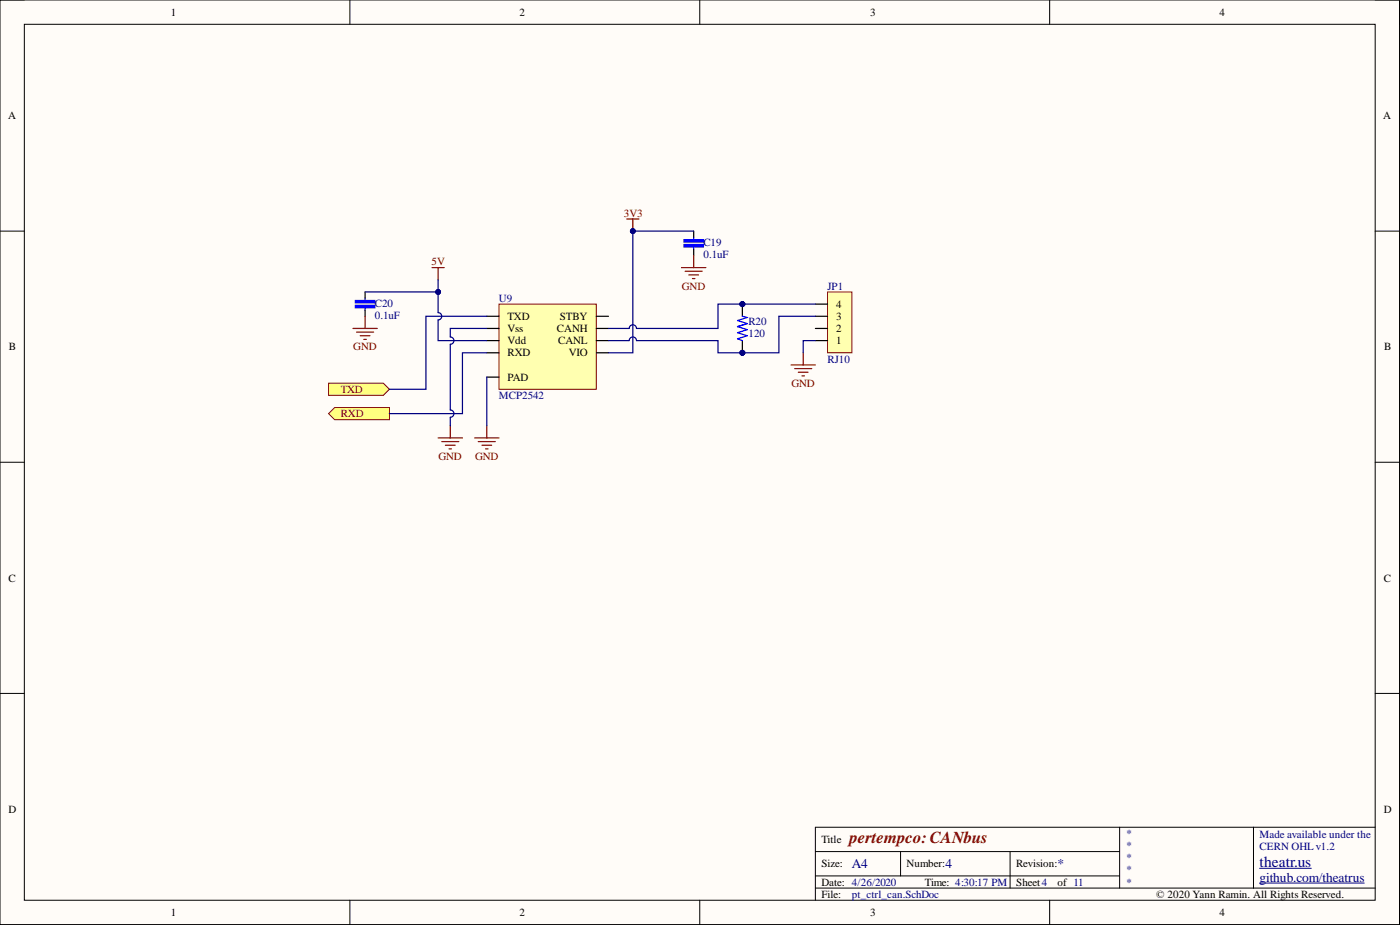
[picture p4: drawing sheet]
<svg xmlns="http://www.w3.org/2000/svg" width="292mm" height="193mm" viewBox="0 0 292 193" stroke-linecap="round" stroke-linejoin="round" font-family="sans-serif">
<defs><g id="words">
<text font-size="3.5" fill="#800000" x="177.2" y="175.9">pertempco: CANbus</text>
<text font-size="3.2" fill="#000080" x="262.8" y="180.8">theatr.us</text>
<g font-size="2.8" fill="#000080">
<text x="177.7" y="181.1">A4</text>
<text x="197.3" y="181.1">4</text>
<text x="220.7" y="181.1">*</text>
<text x="262.8" y="183.9">github.com/theatrus</text>
</g>
<g font-size="2.3">
<text x="35.6" y="3.3">1</text>
<text x="108.4" y="3.3">2</text>
<text x="181.5" y="3.3">3</text>
<text x="254.4" y="3.3">4</text>
<text x="1.7" y="24.9">A</text>
<text x="288.6" y="24.9">A</text>
<text x="174.4" y="64.2">4</text>
<text x="105.9" y="66.7">TXD</text>
<text x="105.9" y="69.3">Vss</text>
<text x="105.9" y="71.8">Vdd</text>
<text x="116.2" y="69.3">CANH</text>
<text x="116.5" y="71.8">CANL</text>
<text x="116.8" y="66.7">STBY</text>
<text x="174.4" y="71.8">1</text>
<text x="174.4" y="69.3">2</text>
<text x="174.4" y="66.7">3</text>
<text x="1.9" y="73.1">B</text>
<text x="105.9" y="74.4">RXD</text>
<text x="118.7" y="74.4">VIO</text>
<text x="288.8" y="73.1">B</text>
<text x="105.9" y="79.4">PAD</text>
<text x="1.8" y="121.3">C</text>
<text x="288.7" y="121.3">C</text>
<text x="1.8" y="169.5">D</text>
<text x="288.7" y="169.5">D</text>
<text x="171.4" y="175.9">Title</text>
<text x="171.4" y="181">Size:</text>
<text x="171.4" y="184.8">Date: 4/26/2020</text>
<text x="189.2" y="181">Number:</text>
<text x="193" y="184.8">Time: 4:30:17 PM</text>
<text x="212" y="181">Revision:</text>
<text x="212" y="184.8">Sheet4</text>
<text x="220.7" y="184.8">of 11</text>
<text x="35.6" y="191.1">1</text>
<text x="108.4" y="191.1">2</text>
<text x="171.4" y="187.3">File:</text>
<text x="181.5" y="191.1">3</text>
<text x="241.2" y="187.3">© 2020 Yann Ramin. All Rights Reserved.</text>
<text x="254.4" y="191.1">4</text>
</g>
<g font-size="2.3" fill="#800000">
<text x="130.2" y="45.2">3V3</text>
<text x="90.1" y="55.3">5V</text>
<text x="142.3" y="60.4">GND</text>
<text x="73.7" y="73.1">GND</text>
<text x="71.1" y="82">TXD</text>
<text x="165.1" y="80.7">GND</text>
<text x="71.1" y="87">RXD</text>
<text x="91.5" y="95.9">GND</text>
<text x="99.1" y="95.9">GND</text>
</g>
<g font-size="2.3" fill="#000080">
<text x="146.8" y="51.3">C19</text>
<text x="146.8" y="53.8">0.1uF</text>
<text x="78.2" y="64">C20</text>
<text x="104.1" y="62.9">U9</text>
<text x="172.7" y="60.4">JP1</text>
<text x="78.2" y="66.5">0.1uF</text>
<text x="156.2" y="67.8">R20</text>
<text x="156.2" y="70.3">120</text>
<text x="172.7" y="75.6">RJ10</text>
<text x="104.1" y="83.2">MCP2542</text>
<text x="234.9" y="174.6">*</text>
<text x="234.9" y="177.1">*</text>
<text x="234.9" y="179.7">*</text>
<text x="262.8" y="177.4">CERN OHL v1.2</text>
<text x="262.8" y="174.9">Made available under the</text>
<text x="234.9" y="182.2">*</text>
<text x="234.9" y="184.8">*</text>
<text x="177.7" y="187.3">pt_ctrl_can.SchDoc</text>
</g>
</g></defs>
<path d="M0 0h292v192.9h-292z" fill-rule="evenodd" fill="#fffcf8"/>
<path d="M0 0h292v192.9h-292z" fill="none" stroke="#000" stroke-width=".21"/>
<path d="M5.1 5.1h281.8v182.7h-281.8z" fill-rule="evenodd" fill="#fffcf8"/>
<g fill="none" stroke="#000" stroke-width=".21">
<path d="M0 0h5.1M73 0v5.1M146 0v5.1M219 0v5.1M286.9 0h5.1v5.1M5.1 5.1h281.8v182.7h-281.8zM0 48.2h5.1M286.9 48.2h5.1M0 96.4h5.1M286.9 96.4h5.1M0 144.7h5.1M286.9 144.7h5.1"/>
<path d="M170.1 177.7h63.5M187.9 177.7v5M210.7 177.7v7.6M233.6 172.6v12.7M261.5 172.6v12.7M286.9 172.6h-116.8v15.2M73 187.8v5.1M146 187.8v5.1M170.1 185.3h116.8M170.1 182.7h63.5M219 187.8v5.1M292 187.8v5.1"/>
</g>
<path d="M262.8 184.2h21.8M262.8 181.1h10.8" fill="none" stroke="#000080" stroke-width=".21"/>
<path d="M104.1 63.4h20.3v17.8h-20.3z" fill-rule="evenodd" fill="#ffffb0"/>
<path d="M104.1 63.4h20.3v17.8h-20.3z" fill="none" stroke="#800000" stroke-width=".21"/>
<path d="M101.6 66h2.5M101.6 68.5h2.5M101.6 71.1h2.5M101.6 73.6h2.5M101.6 78.7h2.5M124.4 66h2.6M124.4 68.5h2.6M124.4 71.1h2.6M124.4 73.6h2.6" fill="none" stroke="#000" stroke-width=".25"/>
<path d="M90.1 55.8h2.6M91.4 55.8v2.6M130.8 45.7h2.5M132 45.7v2.5M91.4 91.4h5.1M92.2 92.1h3.5M92.9 92.9h2.1M93.7 93.6h.5M93.9 88.8v2.6" fill="none" stroke="#800000" stroke-width=".25"/>
<circle cx="132" cy="48.2" r=".51" fill="#000080"/>
<circle cx="132" cy="48.2" r=".51" fill="none" stroke="#000080" stroke-width=".21"/>
<path d="M76.2 62.2v.5M76.2 64.2v.5" fill="none" stroke="#00f" stroke-width=".25"/>
<path d="M74.1 63.7h4.1v.5h-4.1z" fill-rule="evenodd" fill="#00f"/>
<path d="M74.1 63.7h4.1v.5h-4.1z" fill="none" stroke="#00f" stroke-width=".25"/>
<path d="M74.1 62.7h4.1v.5h-4.1z" fill-rule="evenodd" fill="#00f"/>
<path d="M144.7 49.5v.5M144.7 51.5v.5M74.1 62.7h4.1v.5h-4.1z" fill="none" stroke="#00f" stroke-width=".25"/>
<path d="M76.2 60.9v1.3M76.2 64.7v1.3" fill="none" stroke="#000" stroke-width=".25"/>
<path d="M142.7 51h4.1v.5h-4.1z" fill-rule="evenodd" fill="#00f"/>
<path d="M142.7 51h4.1v.5h-4.1z" fill="none" stroke="#00f" stroke-width=".25"/>
<path d="M142.7 50h4.1v.5h-4.1z" fill-rule="evenodd" fill="#00f"/>
<path d="M142.7 50h4.1v.5h-4.1z" fill="none" stroke="#00f" stroke-width=".25"/>
<path d="M144.7 48.2v1.3M144.7 52v1.3" fill="none" stroke="#000" stroke-width=".25"/>
<path d="M142.2 55.8h5.1M143 56.6h3.5M143.7 57.4h2M144.5 58.1h.5M144.7 53.3v2.5M73.6 68.5h5.1M74.4 69.3h3.6M75.2 70h2M75.9 70.8h.5M76.2 66v2.5" fill="none" stroke="#800000" stroke-width=".25"/>
<circle cx="154.9" cy="73.6" r=".51" fill="#000080"/>
<circle cx="154.9" cy="73.6" r=".51" fill="none" stroke="#000080" stroke-width=".21"/>
<circle cx="154.9" cy="63.4" r=".51" fill="#000080"/>
<circle cx="154.9" cy="63.4" r=".51" fill="none" stroke="#000080" stroke-width=".21"/>
<path d="M154.9 71.1v2.5" fill="none" stroke="#000" stroke-width=".25"/>
<circle cx="154.9" cy="73.6" r=".51" fill="#000080"/>
<circle cx="154.9" cy="73.6" r=".51" fill="none" stroke="#000080" stroke-width=".21"/>
<path d="M154.9 63.4v2.6" fill="none" stroke="#000" stroke-width=".25"/>
<circle cx="154.9" cy="63.4" r=".51" fill="#000080"/>
<circle cx="154.9" cy="63.4" r=".51" fill="none" stroke="#000080" stroke-width=".21"/>
<path d="M154.9 66l1 .2-2 .7 2 .6-2 .6 2 .7-2 .6 2 .6-2 .7 1 .4" fill="none" stroke="#00f" stroke-width=".25"/>
<path d="M155.9 67.5l-2 .6" fill="none" stroke="#0c0087" stroke-width=".25"/>
<path d="M165 76.1h5.1M165.8 76.9h3.6M166.6 77.7h2M167.3 78.4h.5M167.6 73.6v2.5" fill="none" stroke="#800000" stroke-width=".25"/>
<path d="M68.6 79.9h11.4l1.3 1.3-1.3 1.3h-11.4z" fill-rule="evenodd" fill="#ffff80"/>
<path d="M68.6 79.9h11.4l1.3 1.3-1.3 1.3h-11.4z" fill="none" stroke="#800000" stroke-width=".21"/>
<path d="M68.6 86.3l1.2-1.3h11.5v2.6h-11.5z" fill-rule="evenodd" fill="#ffff80"/>
<path d="M68.6 86.3l1.2-1.3h11.5v2.6h-11.5z" fill="none" stroke="#800000" stroke-width=".21"/>
<path d="M99 91.4h5.1M99.8 92.1h3.5M100.6 92.9h2M101.3 93.6h.5M101.6 88.8v2.6" fill="none" stroke="#800000" stroke-width=".25"/>
<path d="M101.6 78.7v10.1" fill="none" stroke="#000080" stroke-width=".25"/>
<path d="M172.7 60.9h5v12.7h-5z" fill-rule="evenodd" fill="#ffffb0"/>
<path d="M172.7 60.9h5v12.7h-5z" fill="none" stroke="#800000" stroke-width=".21"/>
<path d="M170.1 71.1h2.6M170.1 68.5h2.6M170.1 66h2.6M170.1 63.4h2.6" fill="none" stroke="#000" stroke-width=".25"/>
<path d="M91.4 58.4v2.5h-15.2" fill="none" stroke="#000080" stroke-width=".25"/>
<circle cx="91.4" cy="60.9" r=".51" fill="#000080"/>
<circle cx="91.4" cy="60.9" r=".51" fill="none" stroke="#000080" stroke-width=".21"/>
<path d="M91.4 60.9v4.3a.76 .76 0 0 1 .8 .8 .76 .76 0 0 1-.8 .7v4.4h10.2M101.6 73.6h-5.1v12.7h-15.2M101.6 66h-12.7v15.2h-7.6" fill="none" stroke="#000080" stroke-width=".25"/>
<circle cx="91.4" cy="60.9" r=".51" fill="#000080"/>
<circle cx="91.4" cy="60.9" r=".51" fill="none" stroke="#000080" stroke-width=".21"/>
<path d="M144.7 48.2h-12.7v25.4h-5M101.6 68.5h-7.7v1.8a.76 .76 0 0 1 .8 .8 .76 .76 0 0 1-.8 .7v13.7a.76 .76 0 0 1 .8 .8 .76 .76 0 0 1-.8 .7v1.8" fill="none" stroke="#000080" stroke-width=".25"/>
<circle cx="132" cy="48.2" r=".51" fill="#000080"/>
<circle cx="132" cy="48.2" r=".51" fill="none" stroke="#000080" stroke-width=".21"/>
<path d="M170.1 66h-7.6v7.6h-12.7v-2.5h-17a.76 .76 0 0 0-.8-.8 .76 .76 0 0 0-.7 .8h-4.3" fill="none" stroke="#000080" stroke-width=".25"/>
<circle cx="154.9" cy="73.6" r=".51" fill="#000080"/>
<circle cx="154.9" cy="73.6" r=".51" fill="none" stroke="#000080" stroke-width=".21"/>
<path d="M170.1 63.4h-20.3v5.1h-17a.76 .76 0 0 0-.8-.7 .76 .76 0 0 0-.7 .7h-4.3" fill="none" stroke="#000080" stroke-width=".25"/>
<circle cx="154.9" cy="63.4" r=".51" fill="#000080"/>
<circle cx="154.9" cy="63.4" r=".51" fill="none" stroke="#000080" stroke-width=".21"/>
<path d="M170.1 71.1h-2.5v2.5" fill="none" stroke="#000080" stroke-width=".25"/>
<use href="#words"/>
</svg>
